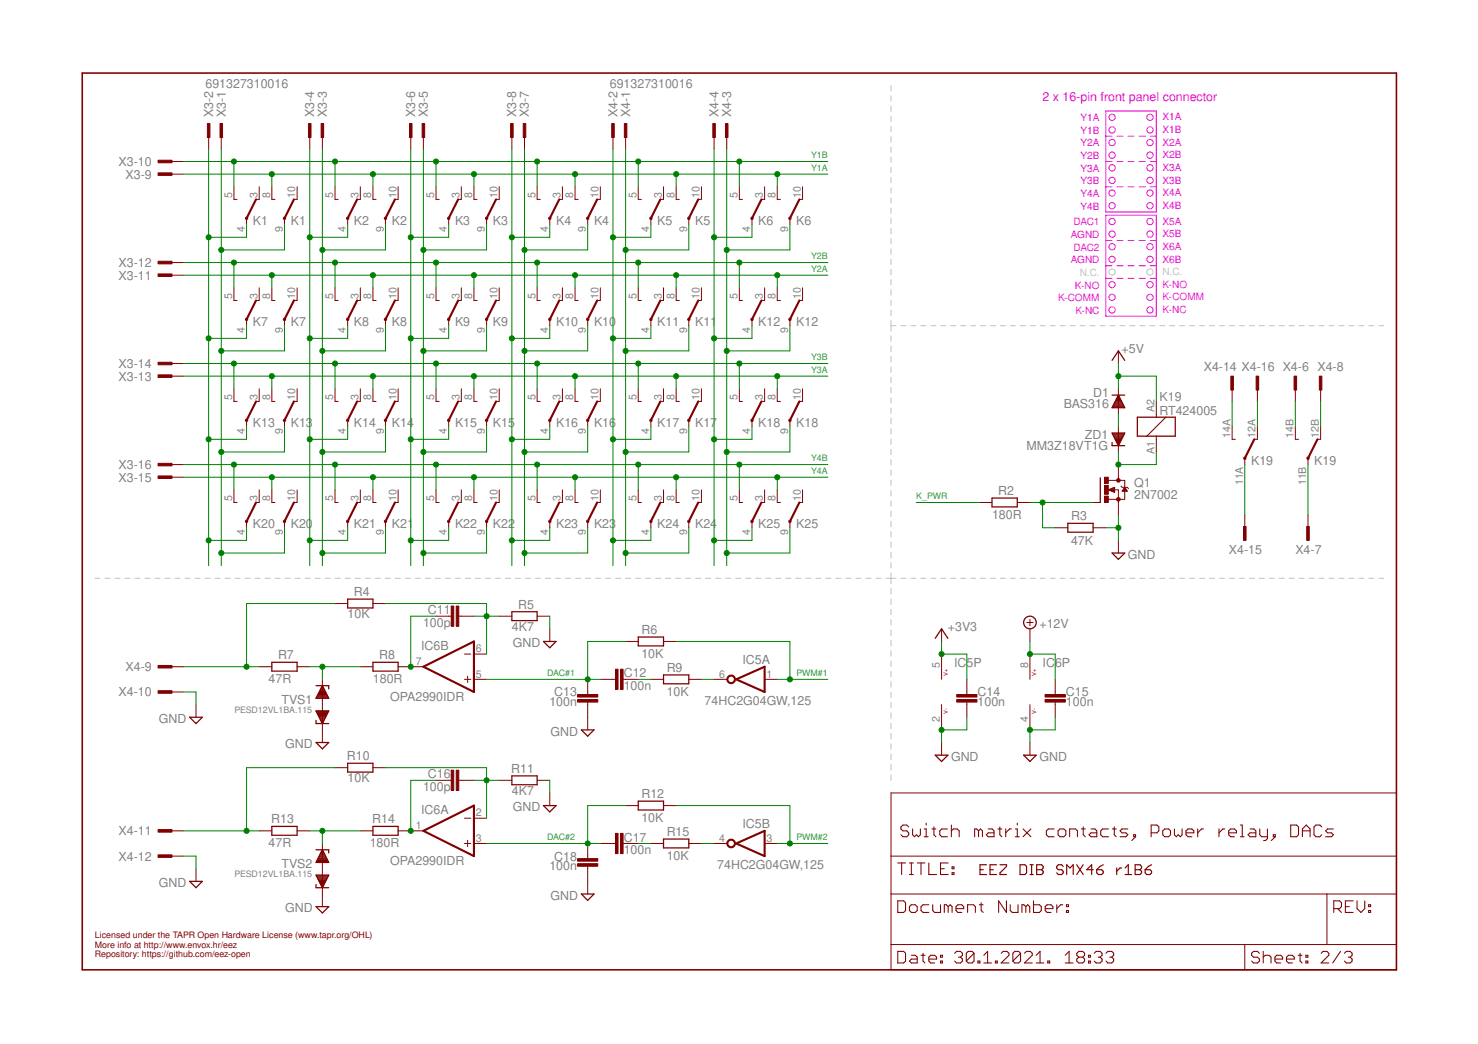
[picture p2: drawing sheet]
<svg xmlns="http://www.w3.org/2000/svg" width="297mm" height="210mm" viewBox="0 0 297 210" stroke-linecap="round" stroke-linejoin="round" font-family="sans-serif">
<defs><g id="words">
<g font-size="2.5" fill="#808080">
<text x="41.3" y="17.7">691327310016</text>
<text x="122.6" y="17.7">691327310016</text>
<text x="42.8" y="23.6" transform="rotate(-90 42.8 23.6)">X3-2</text>
<text x="45.4" y="23.6" transform="rotate(-90 45.4 23.6)">X3-1</text>
<text x="63.1" y="23.6" transform="rotate(-90 63.1 23.6)">X3-4</text>
<text x="65.7" y="23.6" transform="rotate(-90 65.7 23.6)">X3-3</text>
<text x="83.4" y="23.6" transform="rotate(-90 83.4 23.6)">X3-6</text>
<text x="86" y="23.6" transform="rotate(-90 86 23.6)">X3-5</text>
<text x="103.8" y="23.6" transform="rotate(-90 103.8 23.6)">X3-8</text>
<text x="106.3" y="23.6" transform="rotate(-90 106.3 23.6)">X3-7</text>
<text x="124.1" y="23.6" transform="rotate(-90 124.1 23.6)">X4-2</text>
<text x="126.6" y="23.6" transform="rotate(-90 126.6 23.6)">X4-1</text>
<text x="144.4" y="23.6" transform="rotate(-90 144.4 23.6)">X4-4</text>
<text x="146.9" y="23.6" transform="rotate(-90 146.9 23.6)">X4-3</text>
<text x="23.8" y="33.4">X3-10</text>
<text x="25.2" y="35.9">X3-9</text>
<text x="50.8" y="45.2">K1</text>
<text x="58.4" y="45.2">K1</text>
<text x="71.1" y="45.2">K2</text>
<text x="78.8" y="45.2">K2</text>
<text x="91.4" y="45.2">K3</text>
<text x="99.1" y="45.2">K3</text>
<text x="111.8" y="45.2">K4</text>
<text x="119.4" y="45.2">K4</text>
<text x="132.1" y="45.2">K5</text>
<text x="139.7" y="45.2">K5</text>
<text x="152.4" y="45.2">K6</text>
<text x="160" y="45.2">K6</text>
<text x="23.8" y="53.7">X3-12</text>
<text x="23.8" y="56.2">X3-11</text>
<text x="50.8" y="65.5">K7</text>
<text x="58.4" y="65.5">K7</text>
<text x="71.1" y="65.5">K8</text>
<text x="78.8" y="65.5">K8</text>
<text x="91.4" y="65.5">K9</text>
<text x="99.1" y="65.5">K9</text>
<text x="111.8" y="65.5">K10</text>
<text x="119.4" y="65.5">K10</text>
<text x="132.1" y="65.5">K11</text>
<text x="139.7" y="65.5">K11</text>
<text x="152.4" y="65.5">K12</text>
<text x="160" y="65.5">K12</text>
<text x="225.4" y="71.1">+5V</text>
<text x="23.8" y="76.5">X3-13</text>
<text x="23.8" y="74">X3-14</text>
<text x="241.9" y="74.6">X4-14 X4-16 X4-6 X4-8</text>
<text x="213.8" y="82.1">BAS316</text>
<text x="219.7" y="79.8">D1</text>
<text x="233" y="83.5">RT424005</text>
<text x="233" y="80.7">K19</text>
<text x="50.8" y="85.8">K13</text>
<text x="58.4" y="85.8">K13</text>
<text x="71.1" y="85.8">K14</text>
<text x="78.8" y="85.8">K14</text>
<text x="91.4" y="85.8">K15</text>
<text x="99.1" y="85.8">K15</text>
<text x="111.8" y="85.8">K16</text>
<text x="119.4" y="85.8">K16</text>
<text x="132.1" y="85.8">K17</text>
<text x="139.7" y="85.8">K17</text>
<text x="152.4" y="85.8">K18</text>
<text x="160" y="85.8">K18</text>
<text x="218" y="88.2">ZD1</text>
<text x="23.8" y="94.3">X3-16</text>
<text x="206.3" y="90.5">MM3Z18VT1G</text>
<text x="251.4" y="93.4">K19</text>
<text x="264.1" y="93.4">K19</text>
<text x="23.8" y="96.8">X3-15</text>
<text x="200.6" y="99.5">R2</text>
<text x="227.9" y="100.4">2N7002</text>
<text x="227.9" y="97.9">Q1</text>
<text x="50.8" y="106.1">K20</text>
<text x="58.4" y="106.1">K20</text>
<text x="71.1" y="106.1">K21</text>
<text x="78.8" y="106.1">K21</text>
<text x="91.4" y="106.1">K22</text>
<text x="99.1" y="106.1">K22</text>
<text x="111.8" y="106.1">K23</text>
<text x="119.4" y="106.1">K23</text>
<text x="132.1" y="106.1">K24</text>
<text x="139.7" y="106.1">K24</text>
<text x="152.4" y="106.1">K25</text>
<text x="160" y="106.1">K25</text>
<text x="199.4" y="104.3">180R</text>
<text x="215.3" y="104.6">R3</text>
<text x="215.3" y="109.7">47K</text>
<text x="226.7" y="112.3">GND</text>
<text x="247" y="111.4">X4-15</text>
<text x="260.3" y="111.4">X4-7</text>
<text x="71.1" y="119.8">R4</text>
<text x="69.9" y="124.3">10K</text>
<text x="86" y="123.5">C11</text>
<text x="104.1" y="122.4">R5</text>
<text x="84.6" y="130.7">IC6B</text>
<text x="85" y="126">100p</text>
<text x="102.9" y="126.8">4K7</text>
<text x="103" y="130.1">GND</text>
<text x="128.9" y="127.5">R6</text>
<text x="190.5" y="126.9">+3V3</text>
<text x="208.9" y="126.3">+12V</text>
<text x="25.2" y="134.9">X4-9</text>
<text x="54" y="137.3">47R</text>
<text x="55.9" y="132.5">R7</text>
<text x="74.9" y="137.3">180R</text>
<text x="76.2" y="132.5">R8</text>
<text x="125.4" y="136.2">C12</text>
<text x="128.9" y="132.3">10K</text>
<text x="134" y="135.1">R9</text>
<text x="149.2" y="133.4">IC5A</text>
<text x="191.8" y="134">IC5P</text>
<text x="209.5" y="134">IC6P</text>
<text x="23.8" y="140">X4-10</text>
<text x="56.6" y="141.5">TVS1</text>
<text x="78.4" y="140.9">OPA2990IDR</text>
<text x="110.4" y="141.9">100n</text>
<text x="111.4" y="140">C13</text>
<text x="125.4" y="138.7">100n</text>
<text x="134" y="139.9">10K</text>
<text x="141.6" y="141.7">74HC2G04GW,125</text>
<text x="196.5" y="141.9">100n</text>
<text x="196.5" y="140">C14</text>
<text x="214.2" y="141.9">100n</text>
<text x="214.2" y="140">C15</text>
<text x="31.9" y="145.3">GND</text>
<text x="110.7" y="147.9">GND</text>
<text x="57.3" y="150.4">GND</text>
<text x="69.7" y="152.9">R10</text>
<text x="102.7" y="155.4">R11</text>
<text x="191.1" y="153">GND</text>
<text x="208.9" y="153">GND</text>
<text x="69.9" y="157.3">10K</text>
<text x="85" y="159.1">100p</text>
<text x="86" y="156.5">C16</text>
<text x="102.9" y="159.8">4K7</text>
<text x="128.9" y="160.5">R12</text>
<text x="23.8" y="167.9">X4-11</text>
<text x="54.5" y="165.6">R13</text>
<text x="74.8" y="165.6">R14</text>
<text x="84.6" y="163.8">IC6A</text>
<text x="103" y="163.1">GND</text>
<text x="128.9" y="165.3">10K</text>
<text x="149.2" y="166.4">IC5B</text>
<text x="23.8" y="173">X4-12</text>
<text x="54" y="170.4">47R</text>
<text x="74.3" y="170.4">180R</text>
<text x="78.4" y="173.9">OPA2990IDR</text>
<text x="111.4" y="173">C18</text>
<text x="125.4" y="171.8">100n</text>
<text x="125.4" y="169.2">C17</text>
<text x="134" y="172.9">10K</text>
<text x="134" y="168.1">R15</text>
<text x="31.9" y="178.4">GND</text>
<text x="56.6" y="174.5">TVS2</text>
<text x="110.4" y="174.9">100n</text>
<text x="144.1" y="174.7">74HC2G04GW,125</text>
<text x="57.3" y="183.4">GND</text>
<text x="110.7" y="180.9">GND</text>
</g>
<text font-size="2.5" fill="#f0f" x="209.5" y="20.4">2 x 16-pin front panel connector</text>
<g font-size="2.1" fill="#808080">
<text x="46.7" y="39.7" transform="rotate(-90 46.7 39.7)">5</text>
<text x="51.7" y="39.7" transform="rotate(-90 51.7 39.7)">3</text>
<text x="54.3" y="39.7" transform="rotate(-90 54.3 39.7)">8</text>
<text x="59.3" y="39.7" transform="rotate(-90 59.3 39.7)">10</text>
<text x="67" y="39.7" transform="rotate(-90 67 39.7)">5</text>
<text x="72" y="39.7" transform="rotate(-90 72 39.7)">3</text>
<text x="74.6" y="39.7" transform="rotate(-90 74.6 39.7)">8</text>
<text x="79.7" y="39.7" transform="rotate(-90 79.7 39.7)">10</text>
<text x="87.3" y="39.7" transform="rotate(-90 87.3 39.7)">5</text>
<text x="92.4" y="39.7" transform="rotate(-90 92.4 39.7)">3</text>
<text x="94.9" y="39.7" transform="rotate(-90 94.9 39.7)">8</text>
<text x="100" y="39.7" transform="rotate(-90 100 39.7)">10</text>
<text x="107.6" y="39.7" transform="rotate(-90 107.6 39.7)">5</text>
<text x="112.7" y="39.7" transform="rotate(-90 112.7 39.7)">3</text>
<text x="115.2" y="39.7" transform="rotate(-90 115.2 39.7)">8</text>
<text x="120.3" y="39.7" transform="rotate(-90 120.3 39.7)">10</text>
<text x="127.9" y="39.7" transform="rotate(-90 127.9 39.7)">5</text>
<text x="133" y="39.7" transform="rotate(-90 133 39.7)">3</text>
<text x="135.5" y="39.7" transform="rotate(-90 135.5 39.7)">8</text>
<text x="140.6" y="39.7" transform="rotate(-90 140.6 39.7)">10</text>
<text x="148.2" y="39.7" transform="rotate(-90 148.2 39.7)">5</text>
<text x="153.3" y="39.7" transform="rotate(-90 153.3 39.7)">3</text>
<text x="155.9" y="39.7" transform="rotate(-90 155.9 39.7)">8</text>
<text x="160.9" y="39.7" transform="rotate(-90 160.9 39.7)">10</text>
<text x="49.2" y="46.7" transform="rotate(-90 49.2 46.7)">4</text>
<text x="56.8" y="46.7" transform="rotate(-90 56.8 46.7)">9</text>
<text x="69.5" y="46.7" transform="rotate(-90 69.5 46.7)">4</text>
<text x="77.1" y="46.7" transform="rotate(-90 77.1 46.7)">9</text>
<text x="89.8" y="46.7" transform="rotate(-90 89.8 46.7)">4</text>
<text x="97.4" y="46.7" transform="rotate(-90 97.4 46.7)">9</text>
<text x="110.1" y="46.7" transform="rotate(-90 110.1 46.7)">4</text>
<text x="117.8" y="46.7" transform="rotate(-90 117.8 46.7)">9</text>
<text x="130.5" y="46.7" transform="rotate(-90 130.5 46.7)">4</text>
<text x="138.1" y="46.7" transform="rotate(-90 138.1 46.7)">9</text>
<text x="150.8" y="46.7" transform="rotate(-90 150.8 46.7)">4</text>
<text x="158.4" y="46.7" transform="rotate(-90 158.4 46.7)">9</text>
<text x="46.7" y="60" transform="rotate(-90 46.7 60)">5</text>
<text x="51.7" y="60" transform="rotate(-90 51.7 60)">3</text>
<text x="54.3" y="60" transform="rotate(-90 54.3 60)">8</text>
<text x="59.3" y="60" transform="rotate(-90 59.3 60)">10</text>
<text x="67" y="60" transform="rotate(-90 67 60)">5</text>
<text x="72" y="60" transform="rotate(-90 72 60)">3</text>
<text x="74.6" y="60" transform="rotate(-90 74.6 60)">8</text>
<text x="79.7" y="60" transform="rotate(-90 79.7 60)">10</text>
<text x="87.3" y="60" transform="rotate(-90 87.3 60)">5</text>
<text x="92.4" y="60" transform="rotate(-90 92.4 60)">3</text>
<text x="94.9" y="60" transform="rotate(-90 94.9 60)">8</text>
<text x="100" y="60" transform="rotate(-90 100 60)">10</text>
<text x="107.6" y="60" transform="rotate(-90 107.6 60)">5</text>
<text x="112.7" y="60" transform="rotate(-90 112.7 60)">3</text>
<text x="115.2" y="60" transform="rotate(-90 115.2 60)">8</text>
<text x="120.3" y="60" transform="rotate(-90 120.3 60)">10</text>
<text x="127.9" y="60" transform="rotate(-90 127.9 60)">5</text>
<text x="133" y="60" transform="rotate(-90 133 60)">3</text>
<text x="135.5" y="60" transform="rotate(-90 135.5 60)">8</text>
<text x="140.6" y="60" transform="rotate(-90 140.6 60)">10</text>
<text x="148.2" y="60" transform="rotate(-90 148.2 60)">5</text>
<text x="153.3" y="60" transform="rotate(-90 153.3 60)">3</text>
<text x="155.9" y="60" transform="rotate(-90 155.9 60)">8</text>
<text x="160.9" y="60" transform="rotate(-90 160.9 60)">10</text>
<text x="49.2" y="67" transform="rotate(-90 49.2 67)">4</text>
<text x="56.8" y="67" transform="rotate(-90 56.8 67)">9</text>
<text x="69.5" y="67" transform="rotate(-90 69.5 67)">4</text>
<text x="77.1" y="67" transform="rotate(-90 77.1 67)">9</text>
<text x="89.8" y="67" transform="rotate(-90 89.8 67)">4</text>
<text x="97.4" y="67" transform="rotate(-90 97.4 67)">9</text>
<text x="110.1" y="67" transform="rotate(-90 110.1 67)">4</text>
<text x="117.8" y="67" transform="rotate(-90 117.8 67)">9</text>
<text x="130.5" y="67" transform="rotate(-90 130.5 67)">4</text>
<text x="138.1" y="67" transform="rotate(-90 138.1 67)">9</text>
<text x="150.8" y="67" transform="rotate(-90 150.8 67)">4</text>
<text x="158.4" y="67" transform="rotate(-90 158.4 67)">9</text>
<text x="46.7" y="80.4" transform="rotate(-90 46.7 80.4)">5</text>
<text x="51.7" y="80.4" transform="rotate(-90 51.7 80.4)">3</text>
<text x="54.3" y="80.4" transform="rotate(-90 54.3 80.4)">8</text>
<text x="59.3" y="80.4" transform="rotate(-90 59.3 80.4)">10</text>
<text x="67" y="80.4" transform="rotate(-90 67 80.4)">5</text>
<text x="72" y="80.4" transform="rotate(-90 72 80.4)">3</text>
<text x="74.6" y="80.4" transform="rotate(-90 74.6 80.4)">8</text>
<text x="79.7" y="80.4" transform="rotate(-90 79.7 80.4)">10</text>
<text x="87.3" y="80.4" transform="rotate(-90 87.3 80.4)">5</text>
<text x="92.4" y="80.4" transform="rotate(-90 92.4 80.4)">3</text>
<text x="94.9" y="80.4" transform="rotate(-90 94.9 80.4)">8</text>
<text x="100" y="80.4" transform="rotate(-90 100 80.4)">10</text>
<text x="107.6" y="80.4" transform="rotate(-90 107.6 80.4)">5</text>
<text x="112.7" y="80.4" transform="rotate(-90 112.7 80.4)">3</text>
<text x="115.2" y="80.4" transform="rotate(-90 115.2 80.4)">8</text>
<text x="120.3" y="80.4" transform="rotate(-90 120.3 80.4)">10</text>
<text x="127.9" y="80.4" transform="rotate(-90 127.9 80.4)">5</text>
<text x="133" y="80.4" transform="rotate(-90 133 80.4)">3</text>
<text x="135.5" y="80.4" transform="rotate(-90 135.5 80.4)">8</text>
<text x="140.6" y="80.4" transform="rotate(-90 140.6 80.4)">10</text>
<text x="148.2" y="80.4" transform="rotate(-90 148.2 80.4)">5</text>
<text x="153.3" y="80.4" transform="rotate(-90 153.3 80.4)">3</text>
<text x="155.9" y="80.4" transform="rotate(-90 155.9 80.4)">8</text>
<text x="160.9" y="80.4" transform="rotate(-90 160.9 80.4)">10</text>
<text x="232" y="82.9" transform="rotate(-90 232 82.9)">A2</text>
<text x="49.2" y="87.3" transform="rotate(-90 49.2 87.3)">4</text>
<text x="56.8" y="87.3" transform="rotate(-90 56.8 87.3)">9</text>
<text x="69.5" y="87.3" transform="rotate(-90 69.5 87.3)">4</text>
<text x="77.1" y="87.3" transform="rotate(-90 77.1 87.3)">9</text>
<text x="89.8" y="87.3" transform="rotate(-90 89.8 87.3)">4</text>
<text x="97.4" y="87.3" transform="rotate(-90 97.4 87.3)">9</text>
<text x="110.1" y="87.3" transform="rotate(-90 110.1 87.3)">4</text>
<text x="117.8" y="87.3" transform="rotate(-90 117.8 87.3)">9</text>
<text x="130.5" y="87.3" transform="rotate(-90 130.5 87.3)">4</text>
<text x="138.1" y="87.3" transform="rotate(-90 138.1 87.3)">9</text>
<text x="150.8" y="87.3" transform="rotate(-90 150.8 87.3)">4</text>
<text x="158.4" y="87.3" transform="rotate(-90 158.4 87.3)">9</text>
<text x="247.3" y="88" transform="rotate(-90 247.3 88)">14A</text>
<text x="252.4" y="88" transform="rotate(-90 252.4 88)">12A</text>
<text x="260" y="88" transform="rotate(-90 260 88)">14B</text>
<text x="265.1" y="88" transform="rotate(-90 265.1 88)">12B</text>
<text x="232" y="91.3" transform="rotate(-90 232 91.3)">A1</text>
<text x="46.7" y="100.7" transform="rotate(-90 46.7 100.7)">5</text>
<text x="51.7" y="100.7" transform="rotate(-90 51.7 100.7)">3</text>
<text x="54.3" y="100.7" transform="rotate(-90 54.3 100.7)">8</text>
<text x="59.3" y="100.7" transform="rotate(-90 59.3 100.7)">10</text>
<text x="67" y="100.7" transform="rotate(-90 67 100.7)">5</text>
<text x="72" y="100.7" transform="rotate(-90 72 100.7)">3</text>
<text x="74.6" y="100.7" transform="rotate(-90 74.6 100.7)">8</text>
<text x="79.7" y="100.7" transform="rotate(-90 79.7 100.7)">10</text>
<text x="87.3" y="100.7" transform="rotate(-90 87.3 100.7)">5</text>
<text x="92.4" y="100.7" transform="rotate(-90 92.4 100.7)">3</text>
<text x="94.9" y="100.7" transform="rotate(-90 94.9 100.7)">8</text>
<text x="100" y="100.7" transform="rotate(-90 100 100.7)">10</text>
<text x="107.6" y="100.7" transform="rotate(-90 107.6 100.7)">5</text>
<text x="112.7" y="100.7" transform="rotate(-90 112.7 100.7)">3</text>
<text x="115.2" y="100.7" transform="rotate(-90 115.2 100.7)">8</text>
<text x="120.3" y="100.7" transform="rotate(-90 120.3 100.7)">10</text>
<text x="127.9" y="100.7" transform="rotate(-90 127.9 100.7)">5</text>
<text x="133" y="100.7" transform="rotate(-90 133 100.7)">3</text>
<text x="135.5" y="100.7" transform="rotate(-90 135.5 100.7)">8</text>
<text x="140.6" y="100.7" transform="rotate(-90 140.6 100.7)">10</text>
<text x="148.2" y="100.7" transform="rotate(-90 148.2 100.7)">5</text>
<text x="153.3" y="100.7" transform="rotate(-90 153.3 100.7)">3</text>
<text x="155.9" y="100.7" transform="rotate(-90 155.9 100.7)">8</text>
<text x="160.9" y="100.7" transform="rotate(-90 160.9 100.7)">10</text>
<text x="249.8" y="97.6" transform="rotate(-90 249.8 97.6)">11A</text>
<text x="262.5" y="97.6" transform="rotate(-90 262.5 97.6)">11B</text>
<text x="49.2" y="107.7" transform="rotate(-90 49.2 107.7)">4</text>
<text x="56.8" y="107.7" transform="rotate(-90 56.8 107.7)">9</text>
<text x="69.5" y="107.7" transform="rotate(-90 69.5 107.7)">4</text>
<text x="77.1" y="107.7" transform="rotate(-90 77.1 107.7)">9</text>
<text x="89.8" y="107.7" transform="rotate(-90 89.8 107.7)">4</text>
<text x="97.4" y="107.7" transform="rotate(-90 97.4 107.7)">9</text>
<text x="110.1" y="107.7" transform="rotate(-90 110.1 107.7)">4</text>
<text x="117.8" y="107.7" transform="rotate(-90 117.8 107.7)">9</text>
<text x="130.5" y="107.7" transform="rotate(-90 130.5 107.7)">4</text>
<text x="138.1" y="107.7" transform="rotate(-90 138.1 107.7)">9</text>
<text x="150.8" y="107.7" transform="rotate(-90 150.8 107.7)">4</text>
<text x="158.4" y="107.7" transform="rotate(-90 158.4 107.7)">9</text>
<text x="95.6" y="131.1">6</text>
<text x="83.6" y="133.7">7</text>
<text x="95.6" y="136.2">5</text>
<text x="144.5" y="136.2">6</text>
<text x="154" y="136.2">1</text>
<text x="188.9" y="134.2" transform="rotate(-90 188.9 134.2)">5</text>
<text x="206.6" y="134.2" transform="rotate(-90 206.6 134.2)">8</text>
<text x="188.9" y="145.2" transform="rotate(-90 188.9 145.2)">2</text>
<text x="206.6" y="145.2" transform="rotate(-90 206.6 145.2)">4</text>
<text x="83.6" y="166.7">1</text>
<text x="95.6" y="164.2">2</text>
<text x="95.6" y="169.2">3</text>
<text x="144.5" y="169.2">4</text>
<text x="154" y="169.2">3</text>
</g>
<g font-size="2" fill="#f0f">
<text x="217.2" y="24.4">Y1A</text>
<text x="217.2" y="29.4">Y2A</text>
<text x="217.2" y="26.9">Y1B</text>
<text x="233.7" y="29.3">X2A</text>
<text x="233.7" y="24.2">X1A</text>
<text x="233.7" y="26.8">X1B</text>
<text x="217.2" y="32">Y2B</text>
<text x="217.2" y="34.5">Y3A</text>
<text x="233.7" y="34.4">X3A</text>
<text x="233.7" y="31.8">X2B</text>
<text x="217.2" y="39.6">Y4A</text>
<text x="217.2" y="37.1">Y3B</text>
<text x="233.7" y="36.9">X3B</text>
<text x="233.7" y="42">X4B</text>
<text x="233.7" y="39.5">X4A</text>
<text x="215.2" y="47.9">AGND</text>
<text x="215.8" y="45.3">DAC1</text>
<text x="217.2" y="42.1">Y4B</text>
<text x="233.7" y="45.2">X5A</text>
<text x="233.7" y="47.7">X5B</text>
<text x="215.2" y="52.9">AGND</text>
<text x="215.8" y="50.4">DAC2</text>
<text x="233.7" y="50.2">X6A</text>
<text x="233.7" y="52.8">X6B</text>
<text x="216" y="58">K-NO</text>
<text x="233.7" y="57.9">K-NO</text>
<text x="212.6" y="60.6">K-COMM</text>
<text x="216.1" y="63.1">K-NC</text>
<text x="233.7" y="60.4">K-COMM</text>
<text x="233.7" y="62.9">K-NC</text>
</g>
<g font-size="2" fill="#c0c0c0">
<text x="217" y="55.5">N.C.</text>
<text x="233.7" y="55.3">N.C.</text>
</g>
<g font-size="1.8" fill="#008080">
<text x="163" y="31.8">Y1B</text>
<text x="163" y="34.4">Y1A</text>
<text x="163" y="52.1">Y2B</text>
<text x="163" y="54.7">Y2A</text>
<text x="163" y="72.5">Y3B</text>
<text x="163" y="75">Y3A</text>
<text x="163" y="92.8">Y4B</text>
<text x="163" y="95.3">Y4A</text>
<text x="184.1" y="100.4">K_PWR</text>
<text x="110" y="135.9">DAC#1</text>
<text x="160.1" y="135.9">PWM#1</text>
<text x="110" y="169">DAC#2</text>
<text x="160.1" y="169">PWM#2</text>
</g>
<g font-size="1.8" fill="#808080">
<text x="47.1" y="143.3">PESD12VL1BA.115</text>
<text x="47.1" y="176.3">PESD12VL1BA.115</text>
</g>
<g font-size="1.8" fill="#800000">
<text x="19.1" y="188.6">Licensed under the TAPR Open Hardware License (www.tapr.org/OHL)</text>
<text x="19.1" y="190.5">More info at http://www.envox.hr/eez</text>
<text x="19.1" y="192.4">Repository: https://github.com/eez-open</text>
</g>
<g font-size="1.1" fill="#800000">
<text x="190.5" y="135.9" transform="rotate(-90 190.5 135.9)">V+</text>
<text x="208.3" y="135.9" transform="rotate(-90 208.3 135.9)">V+</text>
<text x="190.5" y="143.6" transform="rotate(-90 190.5 143.6)">V-</text>
<text x="208.3" y="143.6" transform="rotate(-90 208.3 143.6)">V-</text>
</g>
</g></defs>
<g fill="none" stroke="#c0c0c0" stroke-width=".2">
<path d="M179.1 17.2v1.1M179.1 19.3v1M179.1 21.3v1.1M179.1 23.4v1M179.1 25.4v1.1M179.1 27.5v1.1M179.1 29.5v1.1M179.1 31.6v1M179.1 33.7v1M179.1 35.7v1M179.1 37.8v1M179.1 39.8v1.1"/>
<path d="M179.1 41.8v1.1M179.1 43.9v1.1M179.1 46v1M179.1 48v1.1M179.1 50.1v1M179.1 52.1v1.1M179.1 54.2v1M179.1 56.2v1.1M179.1 58.3v1M179.1 60.3v1.1M179.1 62.4v1M179.1 64.4v2.1"/>
<path d="M179.1 67.5v1.1M179.1 69.6v1.1M179.1 71.7v1.1M179.1 73.8v1M179.1 75.8v1.1M179.1 77.9v1.1M179.1 80v1M179.1 65.5h1M181.1 65.5h1M183.1 65.5h1M185.1 65.5h1M187.1 65.5h1"/>
<path d="M189.1 65.5h1M191.1 65.5h1M193.1 65.5h1M195.1 65.5h1M197.1 65.5h1M199.1 65.5h1M201.1 65.5h1M203.1 65.5h1M205.1 65.5h1M207.1 65.5h1M209.1 65.5h1M211.1 65.5h1"/>
<path d="M213.1 65.5h1M215.1 65.5h1M217.1 65.5h1M219.1 65.5h1M221.1 65.5h1M223.1 65.5h1M225.1 65.5h1M227.1 65.5h1M229.1 65.5h1M231.1 65.5h1M233.1 65.5h1M235.1 65.5h1"/>
<path d="M237.1 65.5h1M239.1 65.5h1M241.1 65.5h1M243.1 65.5h1M245.1 65.5h1M247.1 65.5h1M249.1 65.5h1M251.1 65.5h1M253.1 65.5h1M255.1 65.5h1M257.1 65.5h1M259.1 65.5h1"/>
<path d="M261.1 65.5h1M263.1 65.5h1M265.1 65.5h1M267.1 65.5h1M269.1 65.5h1M271.1 65.5h1M273.1 65.5h1M275.1 65.5h1M277.1 65.5h1M179.1 82v1.1M179.1 84.1v1.1M179.1 86.2v1.1"/>
<path d="M179.1 88.3v1M179.1 90.3v1.1M179.1 92.4v1.1M179.1 94.5v1M179.1 96.6v1M179.1 98.6v1.1M19.1 116.3h1M21.1 116.3h1M23.1 116.3h1M25.1 116.3h1M27.1 116.3h1M29.1 116.3h1"/>
<path d="M31.1 116.3h1.1M33.1 116.3h1.1M35.2 116.3h1M37.2 116.3h1M39.2 116.3h1M41.2 116.3h1M43.2 116.3h1M45.2 116.3h1M47.2 116.3h1.1M49.3 116.3h1M51.3 116.3h1M53.3 116.3h1"/>
<path d="M55.3 116.3h1M57.3 116.3h1M59.3 116.3h1M61.3 116.3h1M63.4 116.3h.9M65.4 116.3h1M67.4 116.3h1M69.4 116.3h1M71.4 116.3h1M73.4 116.3h1M75.4 116.3h1M77.4 116.3h1"/>
<path d="M79.4 116.3h1.1M81.4 116.3h1.1M83.5 116.3h1M85.5 116.3h1M87.5 116.3h1M89.5 116.3h1M91.5 116.3h1M93.5 116.3h1.1M95.5 116.3h1.1M97.6 116.3h1M99.6 116.3h1M101.6 116.3h1"/>
<path d="M103.6 116.3h1M105.6 116.3h1M107.6 116.3h1M109.6 116.3h1M111.6 116.3h1M113.6 116.3h1.1M115.7 116.3h1M117.7 116.3h1M119.7 116.3h1M121.7 116.3h1M123.7 116.3h1M125.7 116.3h1"/>
<path d="M127.7 116.3h1.1M129.8 116.3h1M131.8 116.3h1M133.8 116.3h1M135.8 116.3h1M137.8 116.3h1M139.8 116.3h1M141.8 116.3h1M143.8 116.3h1M145.9 116.3h1M147.9 116.3h1M149.9 116.3h1"/>
<path d="M151.9 116.3h1M153.9 116.3h1M155.9 116.3h1M157.9 116.3h1M159.9 116.3h1.1M161.9 116.3h1.1M164 116.3h1M166 116.3h1M168 116.3h1M170 116.3h1M172 116.3h1M174 116.3h1"/>
<path d="M176 116.3h1.1M178.1 116.3h2M179.1 100.7v1.1M179.1 102.8v1M179.1 104.8v1.1M179.1 106.9v1.1M179.1 109v1M179.1 111.1v1M179.1 113.1v1.1M179.1 115.2v2.1M179.1 118.3v1.1M181.1 116.3h1"/>
<path d="M183.1 116.3h1M185.1 116.3h1M187.1 116.3h1M189.1 116.3h1M191.1 116.3h1M193.1 116.3h1M195.1 116.3h1M197.1 116.3h1M199.1 116.3h1M201.1 116.3h1M203.1 116.3h1M205.1 116.3h1"/>
<path d="M207.1 116.3h1M209.1 116.3h1M211.1 116.3h1M213.1 116.3h1M215.1 116.3h1M217.1 116.3h1M219.1 116.3h1M221.1 116.3h1M223.1 116.3h1M225.1 116.3h1M227.1 116.3h1M229.1 116.3h1"/>
<path d="M231.1 116.3h1M233.1 116.3h1M235.1 116.3h1M237.1 116.3h1M239.1 116.3h1M241.1 116.3h1M243.1 116.3h1M245.1 116.3h1M247.1 116.3h1M249.1 116.3h1M251.1 116.3h1M253.1 116.3h1"/>
<path d="M255.1 116.3h1M257.1 116.3h1M259.1 116.3h1M261.1 116.3h1M263.1 116.3h1M265.1 116.3h1M267.1 116.3h1M269.1 116.3h1M271.1 116.3h1M273.1 116.3h1M275.1 116.3h1M277.1 116.3h1"/>
<path d="M179.1 120.4v1.1M179.1 122.5v1.1M179.1 124.6v1.1M179.1 126.7v1.1M179.1 128.8v1M179.1 130.8v1.1M179.1 132.9v1.1M179.1 135v1.1M179.1 137.1v1.1M179.1 139.2v1.1M179.1 141.2v1.1M179.1 143.3v1.1"/>
<path d="M179.1 145.4v1.1M179.1 147.5v1.1M179.1 149.6v1M179.1 151.7v1M179.1 153.7v1.1M179.1 155.8v1.1"/>
<circle cx="223.5" cy="54.7" r=".64"/>
<circle cx="231.1" cy="54.7" r=".64"/>
</g>
<g fill="none" stroke="#800000" stroke-width=".21">
<path d="M180.4 173.5h1.6M181.2 173.5v2.3M182.6 166.3l-.4-.4h-.7l-.4 .4v.4l.4 .3h.7l.4 .4v.4l-.4 .4h-.7l-.4-.4M182.8 173.5h.8M182.8 175.8h.8M183.2 173.5v2.3M183.4 166.7v1.1l.4 .4 .4-.4 .4 .4 .4-.4v-1.1M184.3 173.5h1.6M185.1 173.5v2.3M185.7 168.2h.8M185.7 166.7h.4v1.5M186.1 165.5v.4"/>
<path d="M186.7 173.5v2.3h1.5M187.3 166.7h.8M187.7 166.3v1.5l.4 .4M189 174.7h.8M190.4 166.7h-1.1l-.4 .3v.8l.4 .4h1.1M190.6 173.5h-1.6v2.3h1.6M191.2 167l.4-.3h.8l.4 .3v1.2M191.2 165.9v2.3M191.3 175.5h.4v.3h-.4zM191.3 174.3h.4v.4h-.4zM196.7 167l-.4-.3h-.4v1.5M196.7 167v1.2"/>
<path d="M196.7 167l.3-.3 .4 .3v1.2M198.6 166.7h.8l.4 .3v1.2h-1.2l-.4-.4 .4-.4h1.2M200.6 166.7h.7M200.9 166.3v1.5l.4 .4M202.1 166.7v1.5M203.3 166.7h-.4l-.8 .7M204.1 168.2h.8M204.1 166.7h.3v1.5M204.4 165.5v.4M205.6 166.7l1.6 1.5M207.2 166.7l-1.6 1.5M211.9 166.7h-1.2l-.4 .3v.8l.4 .4h1.2"/>
<path d="M212.6 167l.4-.3h.8l.4 .3v.8l-.4 .4h-.8l-.4-.4zM215 168.2v-1.5h1.2l.3 .3v1.2M217.3 166.7h.8M217.7 166.3v1.5l.4 .4M219.3 166.7h.7l.4 .3v1.2h-1.1l-.4-.4 .4-.4h1.1M222.8 166.7h-1.2l-.4 .3v.8l.4 .4h1.2M223.5 166.7h.8M223.9 166.3v1.5l.4 .4M226.7 166.7h-1.2l-.4 .3 .4 .4h.8l.4 .4-.4 .4h-1.2M227.8 167.8h.4v.4h-.4zM228.2 168.2l-.7 .8M231.4 167.4h1.1l.4-.4v-.7l-.4-.4h-1.1v2.3"/>
<path d="M233.7 167l.4-.3h.7l.4 .3v.8l-.4 .4h-.7l-.4-.4zM236 166.7v1.1l.4 .4 .4-.4 .4 .4 .4-.4v-1.1M238.4 167.4h1.5v-.4l-.4-.3h-.7l-.4 .3v.8l.4 .4h.7M240.7 166.7v1.5M241.9 166.7h-.4l-.8 .7M245 166.7v1.5M246.1 166.7h-.3l-.8 .7M246.9 167.4h1.6v-.4l-.4-.3h-.8l-.4 .3v.8l.4 .4h.8M249.3 165.9h.4v2.3M249.3 168.2h.7M251.2 166.7h.8l.4 .3v1.2h-1.2l-.4-.4 .4-.4h1.2M253.2 166.7v1.1l.4 .4h1.1"/>
<path d="M254.7 166.7v1.9l-.4 .4h-.3M255.9 167.8h.4v.4h-.4zM256.3 168.2l-.8 .8M259.4 165.9h1.2l.4 .4v1.5l-.4 .4h-1.2zM261.7 167h1.6M261.7 168.2v-1.5l.8-.8 .8 .8v1.5M265.6 166.3l-.3-.4h-.8l-.4 .4v1.5l.4 .4h.8l.3-.4M268 166.7h-1.2l-.4 .3 .4 .4h.8l.4 .4-.4 .4h-1.2M180.4 181.1h1.2l.4 .4v1.6l-.4 .4h-1.2zM180.4 191.3h1.2l.4 .4v1.5l-.4 .4h-1.2zM182.8 182.3l.4-.4h.7l.4 .4v.8l-.4 .4h-.7l-.4-.4zM183.2 192.1h.7l.4 .3v1.2h-1.1l-.4-.4 .4-.4h1.1"/>
<path d="M185.1 192.1h.8M185.5 191.7v1.5l.4 .4M186.7 192.8h1.5v-.4l-.4-.3h-.8l-.3 .3v.8l.3 .4h.8M186.7 181.9h-1.2l-.4 .4v.8l.4 .4h1.2M187.5 181.9v1.2l.3 .4h1.2v-1.6M189 193.2h.4v.4h-.4zM189 192.1h.4v.3h-.4zM190.6 182.3l-.4-.4h-.4v1.6M190.6 182.3l.4-.4 .3 .4v1.2M190.6 182.3v1.2M191.9 191.7l.4-.4h.7l.4 .4v.4l-.4 .3M192.1 182.7h1.6v-.4l-.4-.4h-.8l-.4 .4v.8l.4 .4h.8"/>
<path d="M192.6 192.4h.4M193 192.4l.4 .4v.4l-.4 .4h-.7l-.4-.4M194.5 183.5v-1.6h1.1l.4 .4v1.2M195.7 191.7v1.5l-.3 .4h-.8l-.4-.4M195.7 191.7l-.3-.4h-.8l-.4 .4v1.5M195.7 191.7l-1.5 1.5M196.5 193.2h.4v.4h-.4zM196.8 181.9h.8M197.2 181.5v1.6l.4 .4M197.7 193.6h1.6M197.7 192.1l.8-.8v2.3M200 193.2h.4v.4h-.4z"/>
<path d="M201.2 191.7l.4-.4h.8l.4 .4v.4l-1.6 1.5h1.6M202.3 181.1v2.4l-1.6-2.4v2.4M203 181.9v1.2l.4 .4h1.2v-1.6M205.1 191.7v1.5l-.4 .4h-.8l-.3-.4M205.1 191.7l-.4-.4h-.8l-.3 .4v1.5M205.1 191.7l-1.5 1.5M205.9 191.7l.4-.4h.8l.4 .4v.4l-1.6 1.5h1.6M206.2 182.3l-.4-.4h-.4v1.6M206.2 182.3v1.2M206.2 182.3l.3-.4 .4 .4v1.2M207.7 181.1v2.4h1.2l.4-.4v-.8l-.4-.4h-1.2M208.2 193.6h1.6"/>
<path d="M208.2 192.1l.8-.8v2.3M210.1 182.7h1.5v-.4l-.4-.4h-.8l-.3 .4v.8l.3 .4h.8M210.6 193.2h.4v.4h-.4zM212.4 181.9v1.6M213.6 181.9h-.4l-.8 .8M214.1 193.6h1.5M214.1 192.1l.8-.8v2.3M214.3 183.1h.4v.4h-.4zM214.3 181.9h.4v.4h-.4zM216.8 192.4l-.4 .4v.4l.4 .4h.8l.4-.4v-.4l-.4-.4M216.8 192.4l-.4-.3v-.4l.4-.4h.8l.4 .4v.4l-.4 .3M216.8 192.4h.8"/>
<path d="M218.8 193.2h.3v.4h-.3zM218.8 192.1h.3v.3h-.3zM219.9 191.7l.4-.4h.8l.4 .4v.4l-.4 .3M220.7 192.4h.4M221.1 192.4l.4 .4v.4l-.4 .4h-.8l-.4-.4M222.3 191.7l.4-.4h.7l.4 .4v.4l-.4 .3M223 192.4h.4M223.4 192.4l.4 .4v.4l-.4 .4h-.7l-.4-.4M253.1 191.7l-.4-.4h-.8l-.4 .4v.4l.4 .3h.8l.4 .4v.4l-.4 .4h-.8l-.4-.4M253.9 192.4l.4-.3h.8l.3 .3v1.2M253.9 191.3v2.3M256.2 192.8h1.6v-.4l-.4-.3h-.8l-.4 .3v.8l.4 .4h.8"/>
<path d="M258.6 192.8h1.5v-.4l-.4-.3h-.7l-.4 .3v.8l.4 .4h.7M260.9 192.1h.8M261.3 191.7v1.5l.4 .4M262.4 193.2h.4v.4h-.4zM262.4 192.1h.4v.3h-.4zM265.5 191.7l.4-.4h.8l.4 .4v.4l-1.6 1.5h1.6M268.1 182.7h1.1l.4-.4v-.8l-.4-.4h-1.1v2.4M268.8 182.7l.8 .8M269.4 191.3l-1.6 2.3M270.2 191.7l.4-.4h.8l.3 .4v.4l-.3 .3M270.4 182.3h.8M271 192.4h.4"/>
<path d="M271.4 192.4l.3 .4v.4l-.3 .4h-.8l-.4-.4M271.9 181.1h-1.5v2.4h1.5M272.7 181.1v1.6l.8 .8 .8-.8v-1.6M275.1 183.1h.4v.4h-.4zM275.1 181.9h.4v.4h-.4z"/>
</g>
<g fill="#800000" stroke="#800000" stroke-width=".2">
<path d="M31.8 34.8h2.8v.5h-2.8z"/>
<path d="M31.8 32.2h2.8v.5h-2.8z"/>
<path d="M31.8 55.1h2.8v.5h-2.8z"/>
<path d="M31.8 52.5h2.8v.5h-2.8z"/>
<path d="M31.8 75.4h2.8v.5h-2.8z"/>
<path d="M31.8 72.8h2.8v.5h-2.8z"/>
<path d="M31.8 95.7h2.8v.5h-2.8z"/>
<path d="M31.8 93.2h2.8v.5h-2.8z"/>
<path d="M41.7 24.8h.5v2.8h-.5z"/>
<path d="M44.2 24.8h.5v2.8h-.5z"/>
<path d="M62 24.8h.5v2.8h-.5z"/>
<path d="M64.5 24.8h.5v2.8h-.5z"/>
<path d="M82.3 24.8h.5v2.8h-.5z"/>
<path d="M84.8 24.8h.5v2.8h-.5z"/>
<path d="M102.6 24.8h.5v2.8h-.5z"/>
<path d="M105.2 24.8h.5v2.8h-.5z"/>
<path d="M122.9 24.8h.5v2.8h-.5z"/>
<path d="M125.5 24.8h.5v2.8h-.5z"/>
<path d="M143.3 24.8h.5v2.8h-.5z"/>
<path d="M145.8 24.8h.5v2.8h-.5z"/>
<path d="M260.1 75.6h.5v2.8h-.5z"/>
<path d="M262.6 105.9h.5v2.7h-.5z"/>
<path d="M265.2 75.6h.5v2.8h-.5z"/>
<path d="M247.4 75.6h.5v2.8h-.5z"/>
<path d="M249.9 105.9h.5v2.7h-.5z"/>
<path d="M252.5 75.6h.5v2.8h-.5z"/>
<path d="M222 99.8h.7v1.2h-.7z"/>
<path d="M222 95.9h.7v1.3h-.7z"/>
<path d="M222 97.6h.7v1.8h-.7z"/>
<path d="M124.7 167.6h.5v4h-.5z"/>
<path d="M123.7 167.6h.5v4h-.5z"/>
<path d="M116.1 173.7h4v.5h-4z"/>
<path d="M116.1 172.6h4v.5h-4z"/>
<path d="M124.7 134.6h.5v4h-.5z"/>
<path d="M123.7 134.6h.5v4h-.5z"/>
<path d="M116.1 140.7h4v.5h-4z"/>
<path d="M116.1 139.6h4v.5h-4z"/>
<path d="M192.3 140.7h4v.5h-4z"/>
<path d="M192.3 139.6h4v.5h-4z"/>
<path d="M91.7 121.9h.5v4h-.5z"/>
<path d="M90.7 121.9h.5v4h-.5z"/>
<path d="M91.7 154.9h.5v4h-.5z"/>
<path d="M90.7 154.9h.5v4h-.5z"/>
<path d="M210 140.7h4.1v.5h-4.1z"/>
<path d="M210 139.6h4.1v.5h-4.1z"/>
<path d="M31.8 133.8h2.8v.5h-2.8z"/>
<path d="M31.8 138.9h2.8v.5h-2.8z"/>
<path d="M31.8 166.8h2.8v.5h-2.8z"/>
<path d="M31.8 171.9h2.8v.5h-2.8z"/>
</g>
<g fill="none" stroke="#800000" stroke-width=".2">
<path d="M34.3 35h2.6M34.3 32.5h2.6M41.9 27.4v2.5M44.5 27.4v2.5M47 37.5v2.6h.6M52.1 37.5v2.6h-.6M54.6 37.5v2.6h.7M59.7 37.5v2.6h-.6M62.3 27.4v2.5M64.8 27.4v2.5M67.3 37.5v2.6h.7M72.4 37.5v2.6h-.6"/>
<path d="M75 37.5v2.6h.6M80 37.5v2.6h-.6M82.5 27.4v2.5M85.1 27.4v2.5M87.6 37.5v2.6h.7M92.7 37.5v2.6h-.6M95.2 37.5v2.6h.7M100.3 37.5v2.6h-.6M102.9 27.4v2.5M105.4 27.4v2.5M107.9 37.5v2.6h.7M113 37.5v2.6h-.6"/>
<path d="M115.6 37.5v2.6h.6M120.6 37.5v2.6h-.6M123.2 27.4v2.5M125.7 27.4v2.5M128.3 37.5v2.6h.6M133.3 37.5v2.6h-.6M135.9 37.5v2.6h.6M141 37.5v2.6h-.7M143.5 27.4v2.5M146 27.4v2.5M148.6 37.5v2.6h.6M153.7 37.5v2.6h-.7"/>
<path d="M156.2 37.5v2.6h.6M161.3 37.5v2.6h-.6M34.3 55.3h2.6M34.3 52.8h2.6M47 57.9v2.5h.6M49.6 43.9v1.3M52.1 57.9v2.5h-.6M54.6 57.9v2.5h.7M57.2 43.9v1.3M59.7 57.9v2.5h-.6M67.3 57.9v2.5h.7M69.9 43.9v1.3"/>
<path d="M72.4 57.9v2.5h-.6M75 57.9v2.5h.6M77.5 43.9v1.3M80 57.9v2.5h-.6M87.6 57.9v2.5h.7M90.2 43.9v1.3M92.7 57.9v2.5h-.6M95.2 57.9v2.5h.7M97.8 43.9v1.3M100.3 57.9v2.5h-.6M107.9 57.9v2.5h.7M110.5 43.9v1.3"/>
<path d="M113 57.9v2.5h-.6M115.6 57.9v2.5h.6M118.1 43.9v1.3M120.6 57.9v2.5h-.6M128.3 57.9v2.5h.6M130.8 43.9v1.3M133.3 57.9v2.5h-.6M135.9 57.9v2.5h.6M138.4 43.9v1.3M141 57.9v2.5h-.7M148.6 57.9v2.5h.6M151.1 43.9v1.3"/>
<path d="M153.7 57.9v2.5h-.7M156.2 57.9v2.5h.6M158.7 43.9v1.3M161.3 57.9v2.5h-.6M34.3 75.6h2.6M34.3 73.1h2.6M47 78.2v2.5h.6M49.6 64.2v1.3M52.1 78.2v2.5h-.6M54.6 78.2v2.5h.7M57.2 64.2v1.3M59.7 78.2v2.5h-.6"/>
<path d="M67.3 78.2v2.5h.7M69.9 64.2v1.3M72.4 78.2v2.5h-.6M75 78.2v2.5h.6M77.5 64.2v1.3M80 78.2v2.5h-.6M87.6 78.2v2.5h.7M90.2 64.2v1.3M92.7 78.2v2.5h-.6M95.2 78.2v2.5h.7M97.8 64.2v1.3M100.3 78.2v2.5h-.6"/>
<path d="M107.9 78.2v2.5h.7M110.5 64.2v1.3M113 78.2v2.5h-.6M115.6 78.2v2.5h.6M118.1 64.2v1.3M120.6 78.2v2.5h-.6M128.3 78.2v2.5h.6M130.8 64.2v1.3M133.3 78.2v2.5h-.6M135.9 78.2v2.5h.6M138.4 64.2v1.3M141 78.2v2.5h-.7"/>
<path d="M148.6 78.2v2.5h.6M151.1 64.2v1.3M153.7 78.2v2.5h-.7M156.2 78.2v2.5h.6M158.7 64.2v1.3M161.3 78.2v2.5h-.6M224.8 70.5v2.6M224.8 78.2v5M247.6 78.2v2.5M252.7 78.2v2.5M260.3 78.2v2.5M265.4 78.2v2.5"/>
<path d="M34.3 95.9h2.6M34.3 93.4h2.6M47 98.5v2.5h.6M49.6 84.5v1.3M52.1 98.5v2.5h-.6M54.6 98.5v2.5h.7M57.2 84.5v1.3M59.7 98.5v2.5h-.6M67.3 98.5v2.5h.7M69.9 84.5v1.3M72.4 98.5v2.5h-.6M75 98.5v2.5h.6"/>
<path d="M77.5 84.5v1.3M80 98.5v2.5h-.6M87.6 98.5v2.5h.7M90.2 84.5v1.3M92.7 98.5v2.5h-.6M95.2 98.5v2.5h.7M97.8 84.5v1.3M100.3 98.5v2.5h-.6M107.9 98.5v2.5h.7M110.5 84.5v1.3M113 98.5v2.5h-.6M115.6 98.5v2.5h.6"/>
<path d="M118.1 84.5v1.3M120.6 98.5v2.5h-.6M128.3 98.5v2.5h.6M130.8 84.5v1.3M133.3 98.5v2.5h-.6M135.9 98.5v2.5h.6M138.4 84.5v1.3M141 98.5v2.5h-.7M148.6 98.5v2.5h.6M151.1 84.5v1.3M153.7 98.5v2.5h-.7M156.2 98.5v2.5h.6"/>
<path d="M158.7 84.5v1.3M161.3 98.5v2.5h-.6M222.7 98.5l1.3-.5v1zM222.8 98.5h2v5.1M222.8 96.6h3.2v3.8h-3.3M223 98.4h1M223.1 98.6h.9M223.3 98.3h.7M223.4 98.7h.6M223.6 98.1h.4M223.7 98.8h.3M223.9 98h.1"/>
<path d="M224 99h.1M224.8 85.8v5.1M224.8 93.4v3.2M225.3 97.7l.2 .3h1l.3 .2M225.6 98.6h.9M225.7 98.5h.7M225.8 98.4h.5M225.9 98.3h.3M226 98.1h.1M226 98h.1M226 98l.5 .7h-1zM232.4 80.7v3.2"/>
<path d="M232.4 87.7v3.2M234.3 83.9l-3.8 3.8M247.6 85.8v2.5h.7M250.2 92.1v1.3M252.7 85.8v2.5h-.6M260.3 85.8v2.5h.7M262.9 92.1v1.3M265.4 85.8v2.5h-.6M49.6 104.8v1.3M57.2 104.8v1.3M69.9 104.8v1.3M77.5 104.8v1.3"/>
<path d="M90.2 104.8v1.3M97.8 104.8v1.3M110.5 104.8v1.3M118.1 104.8v1.3M130.8 104.8v1.3M138.4 104.8v1.3M151.1 104.8v1.3M158.7 104.8v1.3M196.8 101h2.6M204.4 101h2.6M212.1 106.1h2.5M219.7 101h1.4"/>
<path d="M219.7 106.1h2.5M224.8 108.6v2.6M250.2 103.6v2.5M262.9 103.6v2.5M34.3 134h2.6M34.3 139.1h2.6M52.1 134h2.5M59.7 134h2.6M64.8 136.6v12.7M67.3 121.3h2.6M72.4 134h2.6M75 121.3h2.5"/>
<path d="M80 134h5.1M87.6 123.9h3.1M92.2 123.9h3M93.3 136.6h1.3M93.3 131.5h1.3M94 136v1.2M95.2 136.6h2.6M95.2 131.5h2.6M100.3 123.9h2.6M107.9 123.9h2.6M110.5 126.4v2.6M118.1 136.6v3"/>
<path d="M120.6 136.6h3.1M125.2 136.6h3.1M125.7 129h2.6M130.8 136.6h2.5M133.3 129h2.6M138.4 136.6h2.6M143.5 136.6h2.5M153.7 136.6h2.5M189.2 126.4v2.6M189.2 131.5v5.1M194.3 136.6v3M206.4 125.2h1.2"/>
<path d="M207 124.5v1.3M207 126.4v2.6M207 131.5v5.1M212.1 136.6v3M39.4 141.7v2.5M67.3 154.3h2.6M75 154.3h2.5M87.6 156.9h3.1M92.2 156.9h3M100.3 156.9h2.6M107.9 156.9h2.6M110.5 159.4v2.6"/>
<path d="M118.1 141.2v5.5M179.1 159.4h101.5v35.6h-101.5zM189.2 141.7v5M189.2 149.3v2.5M194.3 141.2v3M207 141.7v5M207 149.3v2.5M212.1 141.2v3M34.3 172.1h2.6M34.3 167h2.6M39.4 174.7v2.5M52.1 167h2.5"/>
<path d="M59.7 167h2.6M64.8 169.6v12.7M72.4 167h2.6M80 167h5.1M93.3 169.6h1.3M93.3 164.5h1.3M94 169v1.2M95.2 169.6h2.6M95.2 164.5h2.6M118.1 169.6v3M118.1 174.2v5.5M120.6 169.6h3.1"/>
<path d="M125.2 169.6h3.1M125.7 162h2.6M130.8 169.6h2.5M133.3 162h2.6M138.4 169.6h2.6M143.5 169.6h2.5M153.7 169.6h2.5M179.1 179.7h101.5M179.1 172.1h101.5M266.7 179.7v10.2M179.1 189.9h101.5M250.2 189.9v5.1"/>
</g>
<g fill="none" stroke="#800000" stroke-width=".42">
<path d="M51.5 40.1l-1.9 3.8M59.1 40.1l-1.9 3.8M71.8 40.1l-1.9 3.8M79.4 40.1l-1.9 3.8M92.1 40.1l-1.9 3.8M99.7 40.1l-1.9 3.8M112.4 40.1l-1.9 3.8M120 40.1l-1.9 3.8M132.7 40.1l-1.9 3.8M140.3 40.1l-1.9 3.8M153 40.1l-1.9 3.8M160.7 40.1l-2 3.8"/>
<path d="M51.5 60.4l-1.9 3.8M59.1 60.4l-1.9 3.8M71.8 60.4l-1.9 3.8M79.4 60.4l-1.9 3.8M92.1 60.4l-1.9 3.8M99.7 60.4l-1.9 3.8M112.4 60.4l-1.9 3.8M120 60.4l-1.9 3.8M132.7 60.4l-1.9 3.8M140.3 60.4l-1.9 3.8M153 60.4l-1.9 3.8M160.7 60.4l-2 3.8"/>
<path d="M51.5 80.7l-1.9 3.8M59.1 80.7l-1.9 3.8M71.8 80.7l-1.9 3.8M79.4 80.7l-1.9 3.8M92.1 80.7l-1.9 3.8M99.7 80.7l-1.9 3.8M112.4 80.7l-1.9 3.8M120 80.7l-1.9 3.8M132.7 80.7l-1.9 3.8M140.3 80.7l-1.9 3.8M153 80.7l-1.9 3.8M160.7 80.7l-2 3.8"/>
<path d="M252.1 88.3l-1.9 3.8M264.8 88.3l-1.9 3.8M51.5 101l-1.9 3.8M59.1 101l-1.9 3.8M71.8 101l-1.9 3.8M79.4 101l-1.9 3.8M92.1 101l-1.9 3.8M99.7 101l-1.9 3.8M112.4 101l-1.9 3.8M120 101l-1.9 3.8M132.7 101l-1.9 3.8M140.3 101l-1.9 3.8"/>
<path d="M153 101l-1.9 3.8M160.7 101l-2 3.8M85.1 134l10.1-5v10.1zM148 136.6l5.7-2.6v5.1zM85.1 167l10.1-5v10.1zM148 169.6l5.7-2.6v5.1z"/>
<circle cx="49.6" cy="43.9" r=".13"/>
<circle cx="57.2" cy="43.9" r=".13"/>
<circle cx="69.9" cy="43.9" r=".13"/>
<circle cx="77.5" cy="43.9" r=".13"/>
<circle cx="90.2" cy="43.9" r=".13"/>
<circle cx="97.8" cy="43.9" r=".13"/>
<circle cx="110.5" cy="43.9" r=".13"/>
<circle cx="118.1" cy="43.9" r=".13"/>
<circle cx="130.8" cy="43.9" r=".13"/>
<circle cx="138.4" cy="43.9" r=".13"/>
<circle cx="151.1" cy="43.9" r=".13"/>
<circle cx="158.7" cy="43.9" r=".13"/>
<circle cx="49.6" cy="64.2" r=".13"/>
<circle cx="57.2" cy="64.2" r=".13"/>
<circle cx="69.9" cy="64.2" r=".13"/>
<circle cx="77.5" cy="64.2" r=".13"/>
<circle cx="90.2" cy="64.2" r=".13"/>
<circle cx="97.8" cy="64.2" r=".13"/>
<circle cx="110.5" cy="64.2" r=".13"/>
<circle cx="118.1" cy="64.2" r=".13"/>
<circle cx="130.8" cy="64.2" r=".13"/>
<circle cx="138.4" cy="64.2" r=".13"/>
<circle cx="151.1" cy="64.2" r=".13"/>
<circle cx="158.7" cy="64.2" r=".13"/>
<circle cx="49.6" cy="84.5" r=".13"/>
<circle cx="57.2" cy="84.5" r=".13"/>
<circle cx="69.9" cy="84.5" r=".13"/>
<circle cx="77.5" cy="84.5" r=".13"/>
<circle cx="90.2" cy="84.5" r=".13"/>
<circle cx="97.8" cy="84.5" r=".13"/>
<circle cx="110.5" cy="84.5" r=".13"/>
<circle cx="118.1" cy="84.5" r=".13"/>
<circle cx="130.8" cy="84.5" r=".13"/>
<circle cx="138.4" cy="84.5" r=".13"/>
<circle cx="151.1" cy="84.5" r=".13"/>
<circle cx="158.7" cy="84.5" r=".13"/>
<circle cx="250.2" cy="92.1" r=".13"/>
<circle cx="262.9" cy="92.1" r=".13"/>
<circle cx="49.6" cy="104.8" r=".13"/>
<circle cx="57.2" cy="104.8" r=".13"/>
<circle cx="69.9" cy="104.8" r=".13"/>
<circle cx="77.5" cy="104.8" r=".13"/>
<circle cx="90.2" cy="104.8" r=".13"/>
<circle cx="97.8" cy="104.8" r=".13"/>
<circle cx="110.5" cy="104.8" r=".13"/>
<circle cx="118.1" cy="104.8" r=".13"/>
<circle cx="130.8" cy="104.8" r=".13"/>
<circle cx="138.4" cy="104.8" r=".13"/>
<circle cx="151.1" cy="104.8" r=".13"/>
<circle cx="158.7" cy="104.8" r=".13"/>
<circle cx="146.9" cy="136.6" r=".76"/>
<circle cx="146.9" cy="169.6" r=".76"/>
</g>
<path d="M16.5 14.7h264.1v180.3h-264.1z" fill="none" stroke="#800000" stroke-width=".32"/>
<g fill="none" stroke="#800000" stroke-width=".23">
<path d="M197 174.9h.6M198.3 173.9h-1.3v1.9h1.3M199 174.9h.6M200.3 173.9h-1.3v1.9h1.3M201 173.9h1.3v.3l-1.3 1.3v.3h1.3M205 173.9h1l.3 .3v1.3l-.3 .3h-1zM207 173.9h.7M207 175.8h.7M207.3 173.9v1.9M208.3 173.9h1l.4 .3v.3l-.4 .4 .4 .3v.3l-.4 .3h-1zM208.3 174.9h1M213.7 174.2l-.3-.3h-.7l-.3 .3v.3l.3 .4h.7l.3 .3v.3l-.3 .3h-.7l-.3-.3"/>
<path d="M214.4 175.8v-1.9l.6 .6 .7-.6v1.9M216.4 173.9l1.3 1.9M217.7 173.9l-1.3 1.9M219.7 174.9h-1.3l1-1v1.9M220.4 174.9h1l.3 .3v.3l-.3 .3h-.7l-.3-.3zM221.7 173.9l-.6 .3-.7 .7M224.4 174.5v1.3M225.4 174.5h-.3l-.7 .7M226.1 175.8h1.3M226.1 174.5l.7-.6v1.9M228.1 173.9h1l.3 .3v.3l-.3 .4 .3 .3v.3l-.3 .3h-1zM228.1 174.9h1"/>
<path d="M230.1 174.9h1l.3 .3v.3l-.3 .3h-.6l-.4-.3zM231.4 173.9l-.6 .3-.7 .7"/>
</g>
<g fill="none" stroke="#800000" stroke-width=".25">
<path d="M223.5 79.4h2.5M223.5 72.5l1.3-2 1.2 2M224.6 79.9h.4M224.7 79.7h.2M224.8 79.4l1.2 2.6h-2.5zM221.1 96.1v4.9M223.5 89v.6h2.5M223.5 87.1h2.5l-1.2 2.5zM223.5 81.9h2.5M223.6 87.2h2.4M223.7 81.7h2.2M223.7 87.4h2.1"/>
<path d="M223.8 81.4h2M223.8 87.7h1.9M223.9 81.2h1.8M223.9 87.9h1.7M224 81h1.6M224 88.1h1.5M224.1 80.8h1.3M224.1 88.3h1.3M224.2 80.6h1.1M224.3 88.6h1M224.3 80.3h.9M224.4 88.8h.8"/>
<path d="M224.4 80.1h.7M224.5 89h.6M224.6 89.2h.4M224.7 89.5h.2M228.6 83.9h7.6v3.8h-7.6zM199.4 100.1h5v1.8h-5zM214.6 105.2h5.1v1.8h-5.1zM223.5 111.2h2.5l-1.2 1.3zM54.6 133.2h5.1v1.7h-5.1zM63.5 137.9h2.6v.6M63.8 139.9h2M63.9 139.7h1.8"/>
<path d="M64 139.4h1.6M64.1 139.2h1.4M64.2 139h1.2M64.3 138.8h.9M64.4 138.6h.7M64.5 138.3h.5M64.7 138.1h.2M64.8 137.9l1.3 2.5h-2.6zM69.9 120.5h5.1v1.7h-5.1zM75 133.2h5v1.7h-5zM102.9 123h5v1.8h-5zM109.2 129h2.6l-1.3 1.2z"/>
<path d="M128.3 128.1h5v1.8h-5zM133.3 135.7h5.1v1.8h-5.1zM188 128.3l1.2-1.9 1.3 1.9M38.1 144.2h2.6l-1.3 1.3zM63.5 144.8v.7h2.6M63.5 142.9h2.6l-1.3 2.6zM63.5 149.3h2.6l-1.3 1.3zM63.5 140.3h2.5M63.5 143h2.5M63.6 140.1h2.3M63.6 143.2h2.3M63.8 143.4h2"/>
<path d="M63.9 143.7h1.8M64 143.9h1.6M64.1 144.1h1.4M64.2 144.3h1.2M64.3 144.5h.9M64.4 144.8h.7M64.5 145h.5M64.7 145.2h.2M69.9 153.5h5.1v1.7h-5.1zM102.9 156h5v1.8h-5zM116.8 146.7h2.6l-1.3 1.3zM188 151.8h2.5l-1.3 1.3z"/>
<path d="M205.7 151.8h2.6l-1.3 1.3zM38.1 177.2h2.6l-1.3 1.3zM54.6 166.2h5.1v1.7h-5.1zM63.5 170.9h2.6v.6M63.5 177.8v.7h2.6M63.5 175.9h2.6l-1.3 2.6zM63.6 176.1h2.4M63.6 173.2h2.4M63.7 173h2.1M63.7 176.3h2.2M63.8 176.6h1.9M63.8 172.8h1.9"/>
<path d="M63.9 176.8h1.7M63.9 172.6h1.7M64 177h1.5M64.1 172.3h1.4M64.2 172.1h1.2M64.2 177.2h1.2M64.3 177.4h1M64.3 171.9h1M64.4 177.7h.8M64.4 171.7h.8M64.5 177.9h.6M64.5 171.4h.6"/>
<path d="M64.6 171.2h.4M64.6 178.1h.4M64.7 178.3h.2M64.7 171h.2M64.8 170.9l1.3 2.5h-2.6zM75 166.2h5v1.7h-5zM109.2 162h2.6l-1.3 1.2zM116.8 179.7h2.6l-1.3 1.3zM128.3 161.1h5v1.8h-5zM133.3 168.7h5.1v1.8h-5.1zM63.5 182.3h2.6l-1.3 1.3z"/>
<circle cx="207" cy="125.2" r="1.27"/>
</g>
<g fill="#800000" stroke="#800000" stroke-width=".2">
<circle cx="224.8" cy="96.6" r=".36"/>
<circle cx="224.8" cy="100.4" r=".36"/>
</g>
<g fill="none" stroke="#008000" stroke-width=".2">
<path d="M36.9 32.5h129.5M36.9 35h129.5M41.9 29.9v83.8M44.5 29.9v83.8M47 32.5v5M54.6 35v2.5M62.3 29.9v83.8M64.8 29.9v83.8M67.3 32.5v5M75 35v2.5M82.5 29.9v83.8M85.1 29.9v83.8"/>
<path d="M87.6 32.5v5M95.2 35v2.5M102.9 29.9v83.8M105.4 29.9v83.8M107.9 32.5v5M115.6 35v2.5M123.2 29.9v83.8M125.7 29.9v83.8M128.3 32.5v5M135.9 35v2.5M143.5 29.9v83.8M146 29.9v83.8"/>
<path d="M148.6 32.5v5M156.2 35v2.5M36.9 52.8h129.5M36.9 55.3h129.5M47 52.8v5.1M49.6 45.2v2.5h-7.7M54.6 55.3v2.6M57.2 45.2v5h-12.7M67.3 52.8v5.1M69.9 45.2v2.5h-7.6M75 55.3v2.6M77.5 45.2v5h-12.7"/>
<path d="M87.6 52.8v5.1M90.2 45.2v2.5h-7.7M95.2 55.3v2.6M97.8 45.2v5h-12.7M107.9 52.8v5.1M110.5 45.2v2.5h-7.6M115.6 55.3v2.6M118.1 45.2v5h-12.7M128.3 52.8v5.1M130.8 45.2v2.5h-7.6M135.9 55.3v2.6M138.4 45.2v5h-12.7"/>
<path d="M148.6 52.8v5.1M151.1 45.2v2.5h-7.6M156.2 55.3v2.6M158.7 45.2v5h-12.7M36.9 73.1h129.5M36.9 75.6h129.5M47 73.1v5.1M49.6 65.5v2.5h-7.7M54.6 75.6v2.6M57.2 65.5v5h-12.7M67.3 73.1v5.1M69.9 65.5v2.5h-7.6"/>
<path d="M75 75.6v2.6M77.5 65.5v5h-12.7M87.6 73.1v5.1M90.2 65.5v2.5h-7.7M95.2 75.6v2.6M97.8 65.5v5h-12.7M107.9 73.1v5.1M110.5 65.5v2.5h-7.6M115.6 75.6v2.6M118.1 65.5v5h-12.7M128.3 73.1v5.1M130.8 65.5v2.5h-7.6"/>
<path d="M135.9 75.6v2.6M138.4 65.5v5h-12.7M148.6 73.1v5.1M151.1 65.5v2.5h-7.6M156.2 75.6v2.6M158.7 65.5v5h-12.7M224.8 75.6h7.6v5.1M224.8 73.1v5.1M36.9 93.4h129.5M36.9 95.9h129.5M47 93.4v5.1M49.6 85.8v2.5h-7.7"/>
<path d="M54.6 95.9v2.6M57.2 85.8v5.1h-12.7M67.3 93.4v5.1M69.9 85.8v2.5h-7.6M75 95.9v2.6M77.5 85.8v5.1h-12.7M87.6 93.4v5.1M90.2 85.8v2.5h-7.7M95.2 95.9v2.6M97.8 85.8v5.1h-12.7M107.9 93.4v5.1M110.5 85.8v2.5h-7.6"/>
<path d="M115.6 95.9v2.6M118.1 85.8v5.1h-12.7M128.3 93.4v5.1M130.8 85.8v2.5h-7.6M135.9 95.9v2.6M138.4 85.8v5.1h-12.7M148.6 93.4v5.1M151.1 85.8v2.5h-7.6M156.2 95.9v2.6M158.7 85.8v5.1h-12.7M224.8 90.9v2.5h7.6v-2.5M224.8 83.2v2.6"/>
<path d="M247.6 80.7v5.1M250.2 93.4v10.2M252.7 80.7v5.1M260.3 80.7v5.1M262.9 93.4v10.2M265.4 80.7v5.1M49.6 106.1v2.5h-7.7M57.2 106.1v5.1h-12.7M69.9 106.1v2.5h-7.6M77.5 106.1v5.1h-12.7M90.2 106.1v2.5h-7.7M97.8 106.1v5.1h-12.7"/>
<path d="M110.5 106.1v2.5h-7.6M118.1 106.1v5.1h-12.7M130.8 106.1v2.5h-7.6M138.4 106.1v5.1h-12.7M151.1 106.1v2.5h-7.6M158.7 106.1v5.1h-12.7M184.1 101h12.7M207 101h12.7M209.5 101v5.1h2.6M222.2 106.1h2.6M224.8 103.6v5M36.9 139.1h2.5v2.6"/>
<path d="M36.9 134h15.2M62.3 134h10.1M64.8 134v2.6M67.3 121.3h-17.7v12.7M77.5 121.3h20.3v10.2M87.6 123.9h-5.1v10.1M95.2 123.9h5.1M97.8 136.6h22.8M110.5 123.9v2.5M125.7 129h-7.6v7.6M128.3 136.6h2.5M135.9 129h22.8v7.6"/>
<path d="M141 136.6h2.5M156.2 136.6h10.2M189.2 129v2.5h5.1v5.1M207 129v2.5h5.1v5.1M67.3 154.3h-17.7v12.7M77.5 154.3h20.3v10.2M87.6 156.9h-5.1v10.1M95.2 156.9h5.1M110.5 156.9v2.5M194.3 144.2v2.5h-5.1v2.6M212.1 144.2v2.5h-5.1v2.6M36.9 172.1h2.5v2.6"/>
<path d="M36.9 167h15.2M62.3 167h10.1M64.8 167v2.6M97.8 169.6h22.8M125.7 162h-7.6v7.6M128.3 169.6h2.5M135.9 162h22.8v7.6M141 169.6h2.5M156.2 169.6h10.2"/>
</g>
<g fill="#008000" stroke="#008000" stroke-width=".2">
<circle cx="67.3" cy="32.5" r=".51"/>
<circle cx="87.6" cy="32.5" r=".51"/>
<circle cx="47" cy="32.5" r=".51"/>
<circle cx="128.3" cy="32.5" r=".51"/>
<circle cx="107.9" cy="32.5" r=".51"/>
<circle cx="148.6" cy="32.5" r=".51"/>
<circle cx="75" cy="35" r=".51"/>
<circle cx="95.2" cy="35" r=".51"/>
<circle cx="54.6" cy="35" r=".51"/>
<circle cx="135.9" cy="35" r=".51"/>
<circle cx="115.6" cy="35" r=".51"/>
<circle cx="156.2" cy="35" r=".51"/>
<circle cx="41.9" cy="47.7" r=".51"/>
<circle cx="41.9" cy="68" r=".51"/>
<circle cx="41.9" cy="88.3" r=".51"/>
<circle cx="41.9" cy="108.6" r=".51"/>
<circle cx="44.5" cy="50.2" r=".51"/>
<circle cx="44.5" cy="70.5" r=".51"/>
<circle cx="44.5" cy="90.9" r=".51"/>
<circle cx="44.5" cy="111.2" r=".51"/>
<circle cx="47" cy="52.8" r=".51"/>
<circle cx="67.3" cy="52.8" r=".51"/>
<circle cx="87.6" cy="52.8" r=".51"/>
<circle cx="107.9" cy="52.8" r=".51"/>
<circle cx="128.3" cy="52.8" r=".51"/>
<circle cx="148.6" cy="52.8" r=".51"/>
<circle cx="54.6" cy="55.3" r=".51"/>
<circle cx="75" cy="55.3" r=".51"/>
<circle cx="95.2" cy="55.3" r=".51"/>
<circle cx="115.6" cy="55.3" r=".51"/>
<circle cx="156.2" cy="55.3" r=".51"/>
<circle cx="135.9" cy="55.3" r=".51"/>
<circle cx="47" cy="73.1" r=".51"/>
<circle cx="67.3" cy="73.1" r=".51"/>
<circle cx="87.6" cy="73.1" r=".51"/>
<circle cx="107.9" cy="73.1" r=".51"/>
<circle cx="128.3" cy="73.1" r=".51"/>
<circle cx="148.6" cy="73.1" r=".51"/>
<circle cx="54.6" cy="75.6" r=".51"/>
<circle cx="75" cy="75.6" r=".51"/>
<circle cx="95.2" cy="75.6" r=".51"/>
<circle cx="115.6" cy="75.6" r=".51"/>
<circle cx="135.9" cy="75.6" r=".51"/>
<circle cx="156.2" cy="75.6" r=".51"/>
<circle cx="47" cy="93.4" r=".51"/>
<circle cx="67.3" cy="93.4" r=".51"/>
<circle cx="148.6" cy="93.4" r=".51"/>
<circle cx="87.6" cy="93.4" r=".51"/>
<circle cx="107.9" cy="93.4" r=".51"/>
<circle cx="128.3" cy="93.4" r=".51"/>
<circle cx="54.6" cy="95.9" r=".51"/>
<circle cx="75" cy="95.9" r=".51"/>
<circle cx="156.2" cy="95.9" r=".51"/>
<circle cx="95.2" cy="95.9" r=".51"/>
<circle cx="115.6" cy="95.9" r=".51"/>
<circle cx="135.9" cy="95.9" r=".51"/>
<circle cx="62.3" cy="47.7" r=".51"/>
<circle cx="62.3" cy="68" r=".51"/>
<circle cx="62.3" cy="88.3" r=".51"/>
<circle cx="62.3" cy="108.6" r=".51"/>
<circle cx="64.8" cy="50.2" r=".51"/>
<circle cx="64.8" cy="70.5" r=".51"/>
<circle cx="64.8" cy="90.9" r=".51"/>
<circle cx="64.8" cy="111.2" r=".51"/>
<circle cx="82.5" cy="47.7" r=".51"/>
<circle cx="82.5" cy="108.6" r=".51"/>
<circle cx="82.5" cy="68" r=".51"/>
<circle cx="82.5" cy="88.3" r=".51"/>
<circle cx="85.1" cy="50.2" r=".51"/>
<circle cx="85.1" cy="111.2" r=".51"/>
<circle cx="85.1" cy="70.5" r=".51"/>
<circle cx="85.1" cy="90.9" r=".51"/>
<circle cx="102.9" cy="47.7" r=".51"/>
<circle cx="102.9" cy="68" r=".51"/>
<circle cx="102.9" cy="88.3" r=".51"/>
<circle cx="102.9" cy="108.6" r=".51"/>
<circle cx="105.4" cy="50.2" r=".51"/>
<circle cx="105.4" cy="70.5" r=".51"/>
<circle cx="105.4" cy="90.9" r=".51"/>
<circle cx="105.4" cy="111.2" r=".51"/>
<circle cx="123.2" cy="47.7" r=".51"/>
<circle cx="123.2" cy="68" r=".51"/>
<circle cx="123.2" cy="88.3" r=".51"/>
<circle cx="123.2" cy="108.6" r=".51"/>
<circle cx="125.7" cy="50.2" r=".51"/>
<circle cx="125.7" cy="70.5" r=".51"/>
<circle cx="125.7" cy="90.9" r=".51"/>
<circle cx="125.7" cy="111.2" r=".51"/>
<circle cx="143.5" cy="108.6" r=".51"/>
<circle cx="143.5" cy="47.7" r=".51"/>
<circle cx="143.5" cy="68" r=".51"/>
<circle cx="143.5" cy="88.3" r=".51"/>
<circle cx="146" cy="111.2" r=".51"/>
<circle cx="146" cy="50.2" r=".51"/>
<circle cx="146" cy="70.5" r=".51"/>
<circle cx="146" cy="90.9" r=".51"/>
<circle cx="224.8" cy="106.1" r=".51"/>
<circle cx="189.2" cy="146.7" r=".51"/>
<circle cx="207" cy="146.7" r=".51"/>
<circle cx="224.8" cy="75.6" r=".51"/>
<circle cx="224.8" cy="93.4" r=".51"/>
<circle cx="207" cy="131.5" r=".51"/>
<circle cx="189.2" cy="131.5" r=".51"/>
<circle cx="118.1" cy="136.6" r=".51"/>
<circle cx="118.1" cy="169.6" r=".51"/>
<circle cx="158.7" cy="169.6" r=".51"/>
<circle cx="158.7" cy="136.6" r=".51"/>
<circle cx="64.8" cy="134" r=".51"/>
<circle cx="97.8" cy="123.9" r=".51"/>
<circle cx="82.5" cy="134" r=".51"/>
<circle cx="64.8" cy="167" r=".51"/>
<circle cx="97.8" cy="156.9" r=".51"/>
<circle cx="82.5" cy="167" r=".51"/>
<circle cx="49.6" cy="167" r=".51"/>
<circle cx="49.6" cy="134" r=".51"/>
<circle cx="209.5" cy="101" r=".51"/>
</g>
<g fill="none" stroke="#f0f" stroke-width=".2">
<path d="M222.2 22.3h10.2v20.3h-10.2zM222.2 27.4h1.3M222.2 32.5h1.3M222.2 37.5h1.3M224.5 27.4h1.2M224.5 32.5h1.2M224.5 37.5h1.2M226.7 27.4h1.2M226.7 32.5h1.2M226.7 37.5h1.2M228.9 27.4h1.3M228.9 32.5h1.3"/>
<path d="M228.9 37.5h1.3M231.2 27.4h1.2M231.2 32.5h1.2M231.2 37.5h1.2M222.2 43.3h10.2v20.3h-10.2zM222.2 48.3h1.3M222.2 53.4h1.3M222.2 56h1.3M224.5 48.3h1.2M224.5 53.4h1.2M224.5 56h1.2M226.7 48.3h1.2"/>
<path d="M226.7 53.4h1.2M226.7 56h1.2M228.9 48.3h1.3M228.9 53.4h1.3M228.9 56h1.3M231.2 48.3h1.2M231.2 53.4h1.2M231.2 56h1.2"/>
<circle cx="223.5" cy="28.7" r=".64"/>
<circle cx="223.5" cy="23.6" r=".64"/>
<circle cx="223.5" cy="26.1" r=".64"/>
<circle cx="223.5" cy="31.2" r=".64"/>
<circle cx="223.5" cy="36.3" r=".64"/>
<circle cx="223.5" cy="33.7" r=".64"/>
<circle cx="223.5" cy="38.8" r=".64"/>
<circle cx="231.1" cy="28.7" r=".64"/>
<circle cx="231.1" cy="26.1" r=".64"/>
<circle cx="231.1" cy="36.3" r=".64"/>
<circle cx="231.1" cy="23.6" r=".64"/>
<circle cx="231.1" cy="31.2" r=".64"/>
<circle cx="231.1" cy="33.7" r=".64"/>
<circle cx="231.1" cy="38.8" r=".64"/>
<circle cx="223.5" cy="47.1" r=".64"/>
<circle cx="223.5" cy="49.6" r=".64"/>
<circle cx="223.5" cy="57.2" r=".64"/>
<circle cx="223.5" cy="59.8" r=".64"/>
<circle cx="223.5" cy="44.5" r=".64"/>
<circle cx="223.5" cy="52.2" r=".64"/>
<circle cx="223.5" cy="41.4" r=".64"/>
<circle cx="231.1" cy="47.1" r=".64"/>
<circle cx="231.1" cy="49.6" r=".64"/>
<circle cx="231.1" cy="57.2" r=".64"/>
<circle cx="231.1" cy="44.5" r=".64"/>
<circle cx="231.1" cy="59.8" r=".64"/>
<circle cx="231.1" cy="52.2" r=".64"/>
<circle cx="231.1" cy="41.4" r=".64"/>
<circle cx="223.5" cy="62.3" r=".64"/>
<circle cx="231.1" cy="62.3" r=".64"/>
</g>
<use href="#words"/>
</svg>
